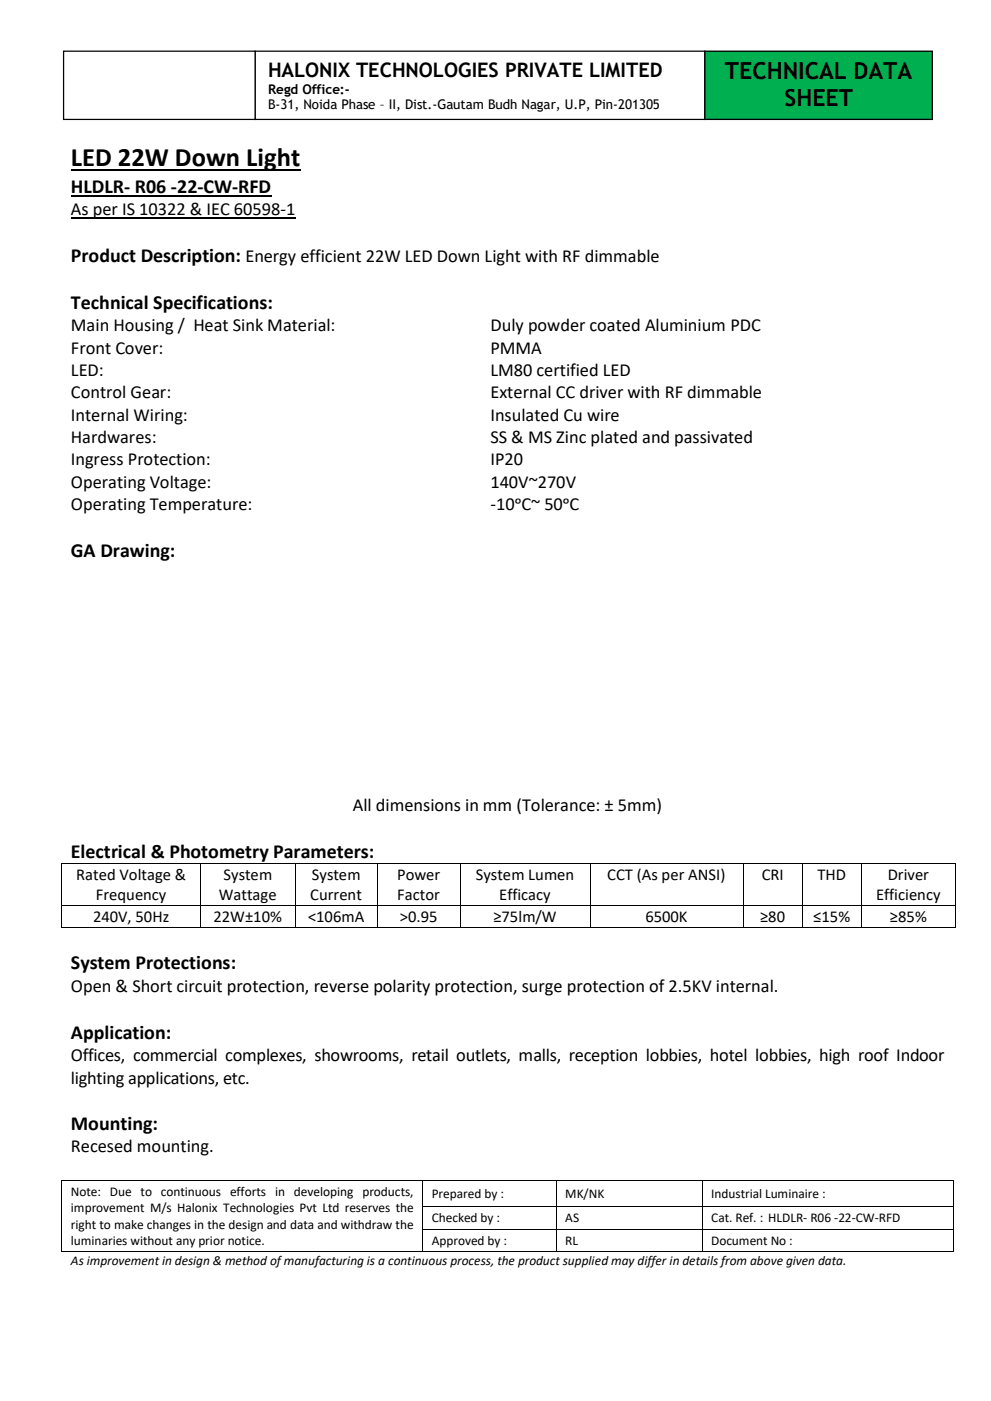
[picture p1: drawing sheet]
<svg xmlns="http://www.w3.org/2000/svg" width="210mm" height="297mm" viewBox="0 0 210 297" stroke-linecap="round" stroke-linejoin="round" font-family="sans-serif">
<defs><g id="words">
<text font-size="5.6" x="15" y="35.3">LED 22W Down Light</text>
<g font-size="5">
<text x="153.7" y="16.7">TECHNICAL DATA</text>
<text x="166.3" y="22.4">SHEET</text>
</g>
<g font-size="4.2">
<text x="56.8" y="16.3">HALONIX TECHNOLOGIES PRIVATE LIMITED</text>
<text x="15" y="40.9">HLDLR- R06 -22-CW-RFD</text>
<text x="15" y="55.5">Product Description: Energy efficient 22W LED Down Light with RF dimmable</text>
<text x="15" y="65.4">Technical Specifications:</text>
<text x="15" y="118">GA Drawing:</text>
<text x="15" y="181.8">Electrical &amp; Photometry Parameters:</text>
<text x="15" y="205.5">System Protections:</text>
<text x="15" y="220.1">Application:</text>
<text x="15" y="239.5">Mounting:</text>
</g>
<g font-size="3.9">
<text x="15" y="45.6">As per IS 10322 &amp; IEC 60598-1</text>
<text x="15" y="70.2">Main Housing / Heat Sink Material:</text>
<text x="103.9" y="70.2">Duly powder coated Aluminium PDC</text>
<text x="15" y="74.9">Front Cover:</text>
<text x="103.9" y="74.9">PMMA</text>
<text x="15" y="79.7">LED:</text>
<text x="103.9" y="79.7">LM80 certified LED</text>
<text x="15" y="84.4">Control Gear:</text>
<text x="15" y="89.2">Internal Wiring:</text>
<text x="103.9" y="84.4">External CC driver with RF dimmable</text>
<text x="103.9" y="89.2">Insulated Cu wire</text>
<text x="15" y="93.9">Hardwares:</text>
<text x="103.9" y="93.9">SS &amp; MS Zinc plated and passivated</text>
<text x="15" y="98.6">Ingress Protection:</text>
<text x="103.9" y="98.6">IP20</text>
<text x="15" y="103.4">Operating Voltage:</text>
<text x="103.9" y="103.4">140V~270V</text>
<text x="15" y="108.1">Operating Temperature:</text>
<text x="103.9" y="108.1">-10ᵒC~ 50ᵒC</text>
<text x="74.8" y="171.9">All dimensions in mm (Tolerance: ± 5mm)</text>
<text x="15" y="210.3">Open &amp; Short circuit protection, reverse polarity protection, surge protection of 2.5KV internal.</text>
<text x="15" y="224.9">Offices, commercial complexes, showrooms, retail outlets, malls, reception lobbies, hotel lobbies, high roof Indoor</text>
<text x="15" y="229.7">lighting applications, etc.</text>
<text x="15" y="244.3">Recesed mounting.</text>
</g>
<g font-size="3.5">
<text x="16.2" y="186.5">Rated Voltage &amp;</text>
<text x="20.3" y="190.8">Frequency</text>
<text x="46.4" y="190.8">Wattage</text>
<text x="47.4" y="186.5">System</text>
<text x="65.8" y="190.8">Current</text>
<text x="66.1" y="186.5">System</text>
<text x="84.2" y="186.5">Power</text>
<text x="84.2" y="190.8">Factor</text>
<text x="100.9" y="186.5">System Lumen</text>
<text x="105.8" y="190.8">Efficacy</text>
<text x="128.7" y="186.5">CCT (As per ANSI)</text>
<text x="161.5" y="186.5">CRI</text>
<text x="173.3" y="186.5">THD</text>
<text x="185.7" y="190.8">Efficiency</text>
<text x="188.2" y="186.5">Driver</text>
<text x="19.7" y="195.4">240V, 50Hz</text>
<text x="45.3" y="195.4">22W±10%</text>
<text x="65.3" y="195.4">&lt;106mA</text>
<text x="84.8" y="195.4">&gt;0.95</text>
<text x="104.6" y="195.4">≥75lm/W</text>
<text x="136.8" y="195.4">6500K</text>
<text x="161.1" y="195.4">≥80</text>
<text x="172.4" y="195.4">≤15%</text>
<text x="188.6" y="195.4">≥85%</text>
</g>
<g font-size="2.8">
<text x="56.8" y="19.9">Regd Office:-</text>
<text x="56.8" y="23.2">B-31, Noida Phase – II, Dist.-Gautam Budh Nagar, U.P, Pin-201305</text>
<text x="15" y="253.5">Note: Due to continuous efforts in developing products,</text>
<text x="15" y="257">improvement M/s Halonix Technologies Pvt Ltd reserves the</text>
<text x="91.5" y="253.8">Prepared by :</text>
<text x="119.8" y="253.8">MK/NK</text>
<text x="150.7" y="253.8">Industrial Luminaire :</text>
<text x="15" y="260.4">right to make changes in the design and data and withdraw the</text>
<text x="15" y="263.9">luminaries without any prior notice.</text>
<text x="91.5" y="259">Checked by :</text>
<text x="91.5" y="263.9">Approved by :</text>
<text x="119.8" y="259">AS</text>
<text x="119.8" y="263.9">RL</text>
<text x="150.7" y="259">Cat. Ref. : HLDLR- R06 -22-CW-RFD</text>
<text x="150.7" y="263.9">Document No :</text>
<text x="15" y="268">As improvement in design &amp; method of manufacturing is a continuous process, the product supplied may differ in details from above given data.</text>
</g>
</g></defs>
<path d="M15 36.1h48.6" fill="none" stroke="#000" stroke-width=".38"/>
<path d="M15 41.5h42.5" fill="none" stroke="#000" stroke-width=".3"/>
<path d="M15 46.2h47.6" fill="none" stroke="#000" stroke-width=".25"/>
<g fill="#000">
<path d="M13 182.9h.2v.2h-.2z" fill-rule="evenodd"/>
<path d="M13 182.9h.2v.2h-.2z" fill-rule="evenodd"/>
<path d="M13 191.9h.2v.1h-.2z" fill-rule="evenodd"/>
<path d="M13 196.5h.2v.2h-.2z" fill-rule="evenodd"/>
<path d="M13 196.5h.2v.2h-.2z" fill-rule="evenodd"/>
<path d="M42.5 182.9h.1v.2h-.1z" fill-rule="evenodd"/>
<path d="M42.5 191.9h.1v.1h-.1z" fill-rule="evenodd"/>
<path d="M42.5 196.5h.1v.2h-.1z" fill-rule="evenodd"/>
<path d="M62.5 182.9h.2v.2h-.2z" fill-rule="evenodd"/>
<path d="M62.5 191.9h.2v.1h-.2z" fill-rule="evenodd"/>
<path d="M62.5 196.5h.2v.2h-.2z" fill-rule="evenodd"/>
<path d="M80 182.9h.2v.2h-.2z" fill-rule="evenodd"/>
<path d="M80 191.9h.2v.1h-.2z" fill-rule="evenodd"/>
<path d="M80 196.5h.2v.2h-.2z" fill-rule="evenodd"/>
<path d="M97.5 182.9h.1v.2h-.1z" fill-rule="evenodd"/>
<path d="M97.5 191.9h.1v.1h-.1z" fill-rule="evenodd"/>
<path d="M97.5 196.5h.1v.2h-.1z" fill-rule="evenodd"/>
<path d="M125 182.9h.2v.2h-.2z" fill-rule="evenodd"/>
<path d="M125 191.9h.2v.1h-.2z" fill-rule="evenodd"/>
<path d="M125 196.5h.2v.2h-.2z" fill-rule="evenodd"/>
<path d="M157.5 182.9h.2v.2h-.2z" fill-rule="evenodd"/>
<path d="M157.5 191.9h.2v.1h-.2z" fill-rule="evenodd"/>
<path d="M157.5 196.5h.2v.2h-.2z" fill-rule="evenodd"/>
<path d="M170 182.9h.2v.2h-.2z" fill-rule="evenodd"/>
<path d="M170 191.9h.2v.1h-.2z" fill-rule="evenodd"/>
<path d="M170 196.5h.2v.2h-.2z" fill-rule="evenodd"/>
<path d="M182.5 182.9h.2v.2h-.2z" fill-rule="evenodd"/>
<path d="M182.5 191.9h.2v.1h-.2z" fill-rule="evenodd"/>
<path d="M182.5 196.5h.2v.2h-.2z" fill-rule="evenodd"/>
<path d="M202.5 182.9h.2v.2h-.2z" fill-rule="evenodd"/>
<path d="M202.5 182.9h.2v.2h-.2z" fill-rule="evenodd"/>
<path d="M202.5 191.9h.2v.1h-.2z" fill-rule="evenodd"/>
<path d="M202.5 196.5h.2v.2h-.2z" fill-rule="evenodd"/>
<path d="M202.5 196.5h.2v.2h-.2z" fill-rule="evenodd"/>
<path d="M13 250.1h.2v.2h-.2z" fill-rule="evenodd"/>
<path d="M13 250.1h.2v.2h-.2z" fill-rule="evenodd"/>
<path d="M13 255.5h.2v.2h-.2z" fill-rule="evenodd"/>
<path d="M89.6 250.1h.1v.2h-.1z" fill-rule="evenodd"/>
<path d="M89.6 255.5h.1v.2h-.1z" fill-rule="evenodd"/>
<path d="M117.9 250.1h.2v.2h-.2z" fill-rule="evenodd"/>
<path d="M117.9 255.5h.2v.2h-.2z" fill-rule="evenodd"/>
<path d="M148.8 250.1h.1v.2h-.1z" fill-rule="evenodd"/>
<path d="M148.8 255.5h.1v.2h-.1z" fill-rule="evenodd"/>
<path d="M201.9 250.1h.2v.2h-.2z" fill-rule="evenodd"/>
<path d="M201.9 250.1h.2v.2h-.2z" fill-rule="evenodd"/>
<path d="M201.9 255.5h.2v.2h-.2z" fill-rule="evenodd"/>
<path d="M13 260.4h.2v.2h-.2z" fill-rule="evenodd"/>
<path d="M13 265.2h.2v.2h-.2z" fill-rule="evenodd"/>
<path d="M13 265.2h.2v.2h-.2z" fill-rule="evenodd"/>
<path d="M89.6 260.4h.1v.2h-.1z" fill-rule="evenodd"/>
<path d="M89.6 265.2h.1v.2h-.1z" fill-rule="evenodd"/>
<path d="M117.9 260.4h.2v.2h-.2z" fill-rule="evenodd"/>
<path d="M117.9 265.2h.2v.2h-.2z" fill-rule="evenodd"/>
<path d="M148.8 260.4h.1v.2h-.1z" fill-rule="evenodd"/>
<path d="M148.8 265.2h.1v.2h-.1z" fill-rule="evenodd"/>
<path d="M201.9 260.4h.2v.2h-.2z" fill-rule="evenodd"/>
<path d="M201.9 265.2h.2v.2h-.2z" fill-rule="evenodd"/>
<path d="M201.9 265.2h.2v.2h-.2z" fill-rule="evenodd"/>
</g>
<g fill="none" stroke="#000" stroke-width=".21">
<path d="M13.1 183.1v8.8M13.1 192v4.5M13.2 183h29.3M13.2 192h29.3M13.2 196.6h29.3M42.6 183.1v8.8M42.6 192v4.5M42.6 183h19.9M42.6 192h19.9M42.6 196.6h19.9M62.6 183.1v8.8M62.6 192v4.5"/>
<path d="M62.7 183h17.3M62.7 192h17.3M62.7 196.6h17.3M80.1 183.1v8.8M80.1 192v4.5M80.2 183h17.3M80.2 192h17.3M80.2 196.6h17.3M97.6 183.1v8.8M97.6 192v4.5M97.6 183h27.4M97.6 192h27.4"/>
<path d="M97.6 196.6h27.4M125.1 183.1v8.8M125.1 192v4.5M125.2 183h32.3M125.2 192h32.3M125.2 196.6h32.3M157.6 183.1v8.8M157.6 192v4.5M157.7 183h12.3M157.7 192h12.3M157.7 196.6h12.3M170.1 183.1v8.8"/>
<path d="M170.1 192v4.5M170.2 183h12.3M170.2 192h12.3M170.2 196.6h12.3M182.6 183.1v8.8M182.6 192v4.5M182.7 183h19.8M182.7 192h19.8M182.7 196.6h19.8M202.6 183.1v8.8M202.6 192v4.5M13.1 250.3v5.2"/>
<path d="M13.1 255.7v4.7M13.2 250.2h76.4M89.6 250.3v5.2M89.6 255.7v4.7M89.7 250.2h28.2M89.7 255.6h28.2M118 250.3v5.2M118 255.7v4.7M118.1 250.2h30.7M118.1 255.6h30.7M148.8 250.3v5.2M148.8 255.7v4.7"/>
<path d="M148.9 250.2h53M148.9 255.6h53M202 250.3v5.2M202 255.7v4.7M13.1 260.6v4.6M13.2 265.3h76.4M89.6 260.6v4.6M89.7 260.5h28.2M89.7 265.3h28.2M118 260.6v4.6M118.1 260.5h30.7M118.1 265.3h30.7"/>
<path d="M148.8 260.6v4.6M148.9 260.5h53M148.9 265.3h53M202 260.6v4.6"/>
</g>
<path d="M149.4 10.8h48.2v14.5h-48.2z" fill-rule="evenodd" fill="#00b050"/>
<path d="M149.4 10.8h48.2v14.5h-48.2z" fill="none" stroke="#000" stroke-width=".26"/>
<path d="M13.5 10.8h40.6v14.5h-40.6z" fill-rule="evenodd" fill="#fff"/>
<path d="M13.5 10.8h40.6v14.5h-40.6z" fill="none" stroke="#000" stroke-width=".26"/>
<path d="M54.1 10.8h95.3v14.5h-95.3z" fill-rule="evenodd" fill="#fff"/>
<path d="M54.1 10.8h95.3v14.5h-95.3z" fill="none" stroke="#000" stroke-width=".26"/>
<use href="#words"/>
</svg>
